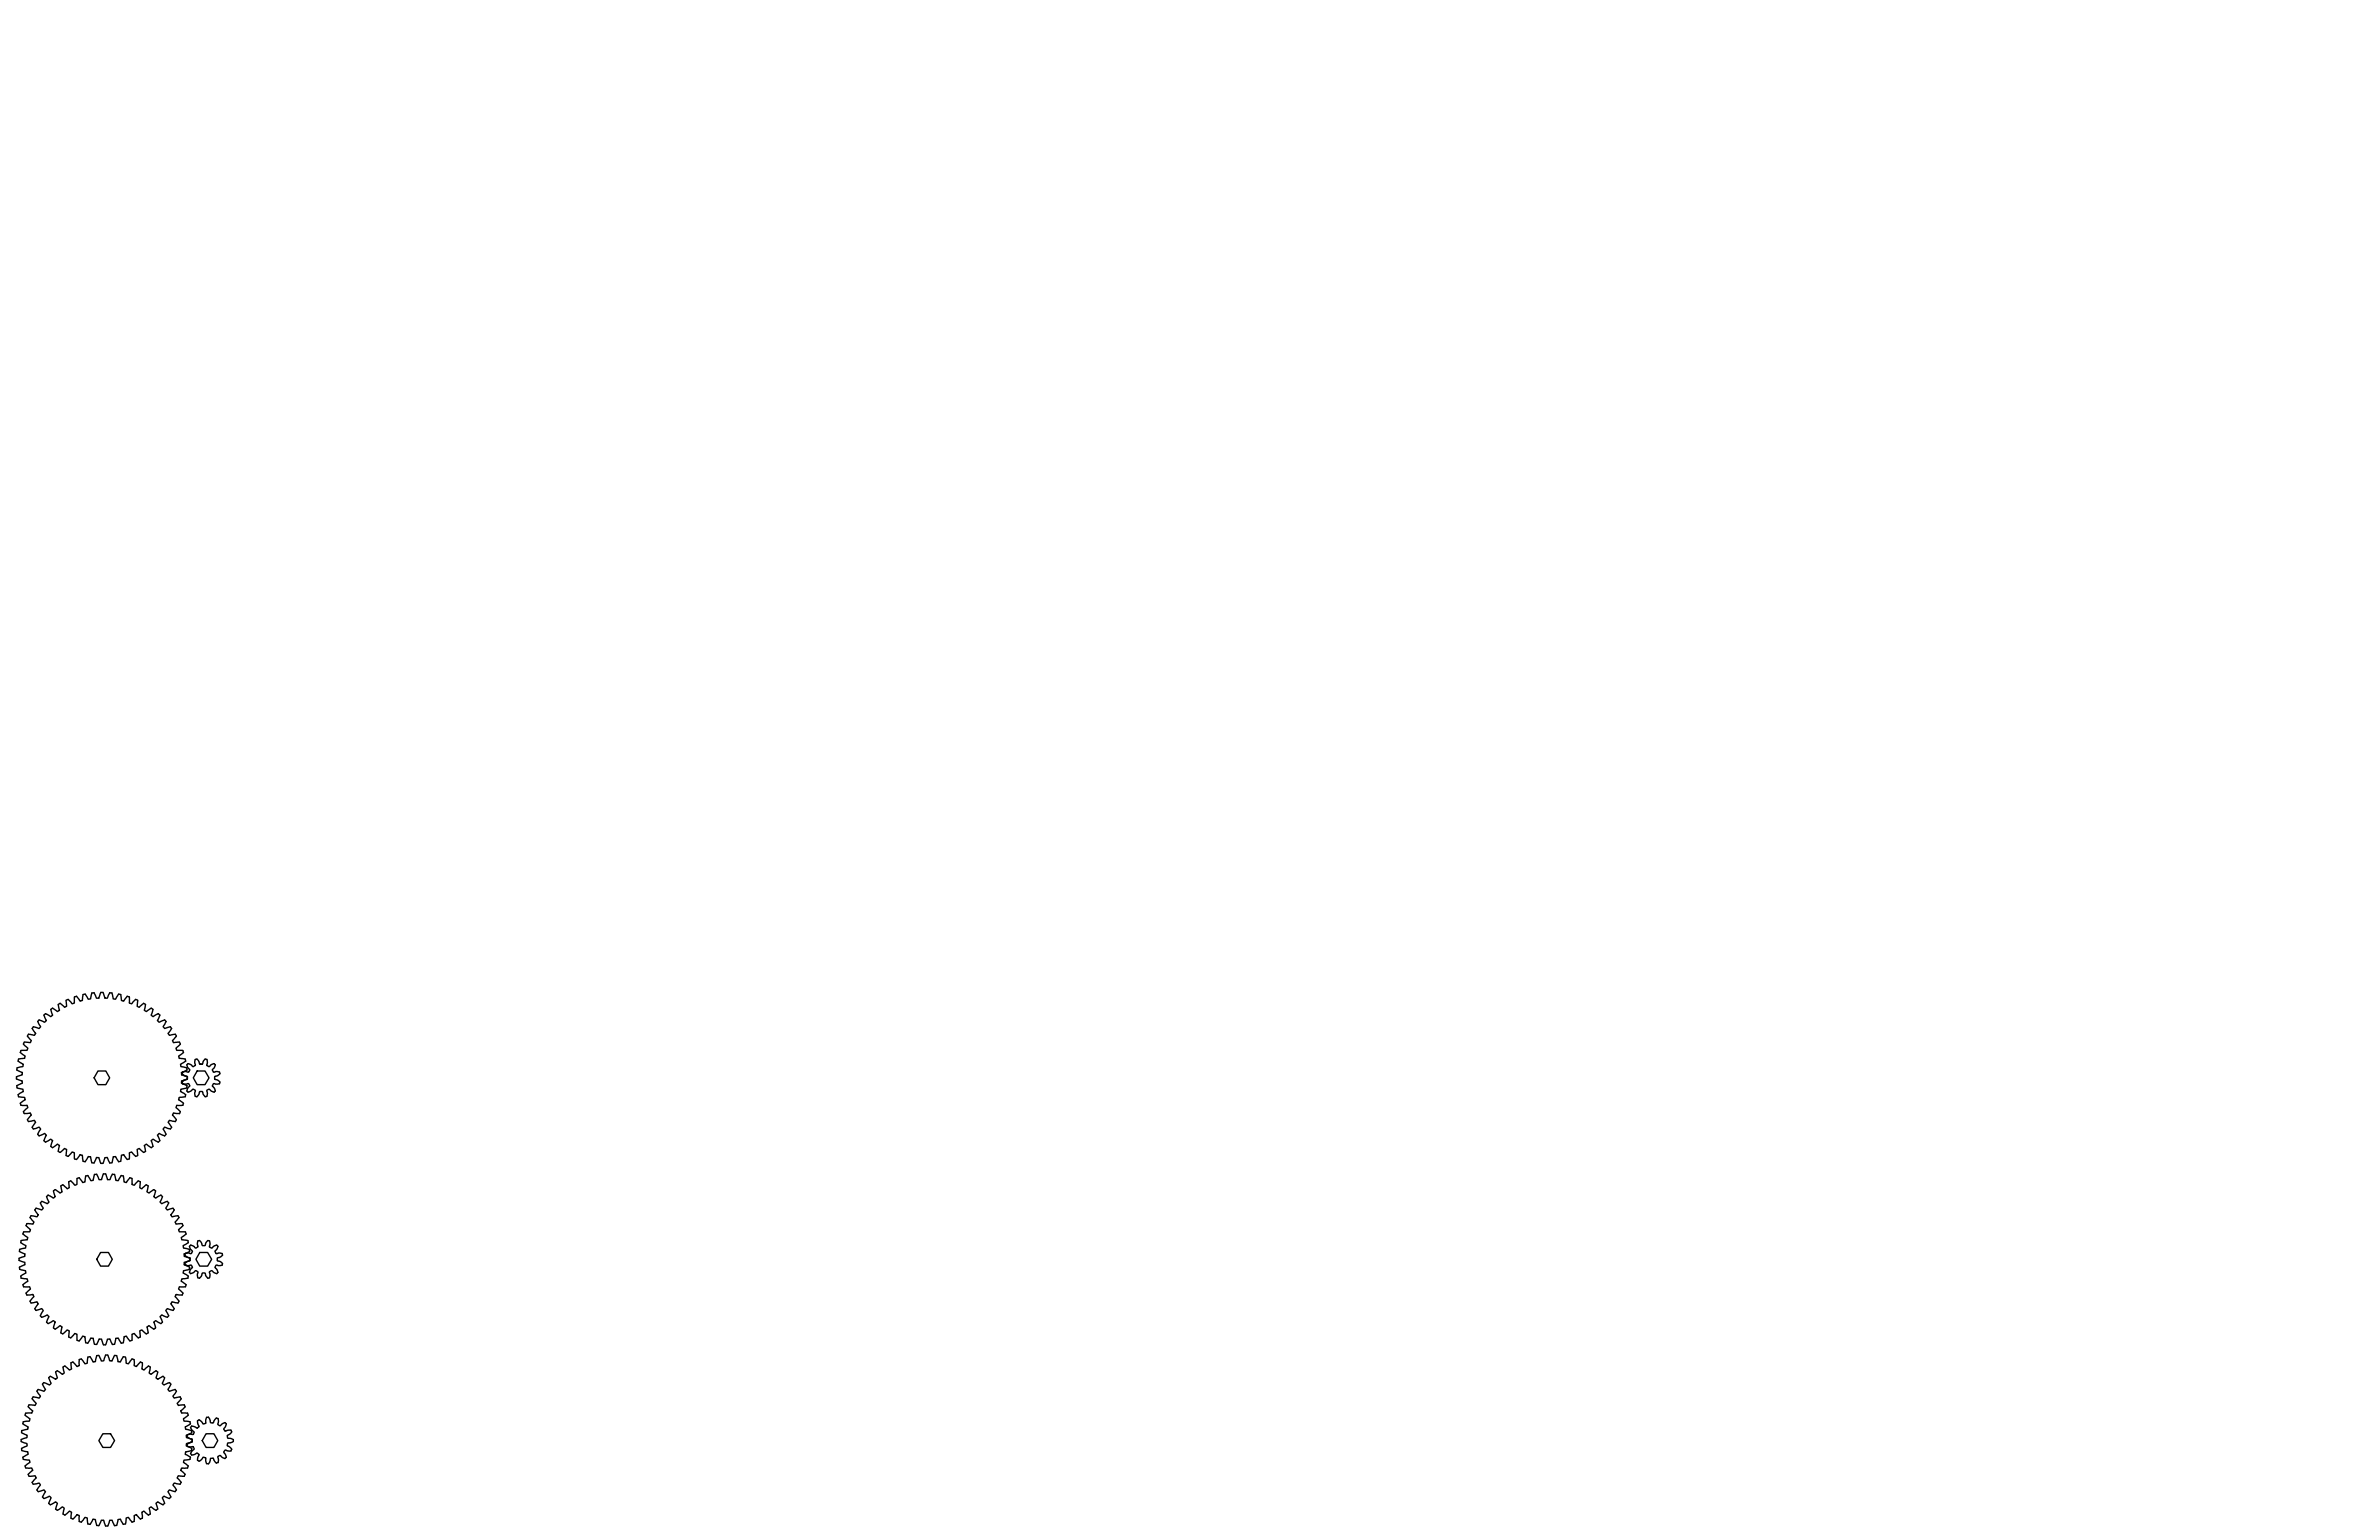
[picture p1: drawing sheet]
<svg xmlns="http://www.w3.org/2000/svg" width="864mm" height="559mm" viewBox="0 0 864 559" stroke-linecap="round" stroke-linejoin="round" font-family="sans-serif">
<!-- layer: Visible (ANSI) -->
<g fill="none" stroke="#000" stroke-width=".51">
<path d="M8.5 378.8l.8 .9a.78 .78 0 0 1 .8 .6 .78 .78 0 0 1-.4 .8h-.9a.81 .81 0 0 0-1 .1 .81 .81 0 0 0-.2 .9l.7 .6a.81 .81 0 0 1 .8 .4 .81 .81 0 0 1-.2 .9l-1 .1a.99 .99 0 0 0-1.3 1M10 376l.7 .9a.77 .77 0 0 1 .7 .6 .77 .77 0 0 1-.5 .8l-.9-.1a.98 .98 0 0 0-1.5 .7M14.2 370.1a1.08 1.08 0 0 0 .1 1.8l.2 .3a.62 .62 0 0 1-.1 .7 .62 .62 0 0 1-.7 .1l-.4-.1a.83 .83 0 0 0-.9-.3 .83 .83 0 0 0-.6 .8l1.2 1.6a.86 .86 0 0 1-1.5 .5 .95 .95 0 0 0-1.6 .5M18.5 366.3l.2 1.1a.83 .83 0 0 1-.2 1.5l-.9-.5a.86 .86 0 0 0-.9-.5 .86 .86 0 0 0-.7 .7l.8 1.7a.85 .85 0 0 1-.7 .6 .85 .85 0 0 1-.8-.4l-1.1-.4M19.1 365.8l-.7 .5M21.8 364.1a.95 .95 0 0 0-.5 1.5l.2 1a.72 .72 0 0 1-.6 .4 .72 .72 0 0 1-.7-.4l-1.1-.8M24 363l.1 1.1a.79 .79 0 0 1 .1 .9 .79 .79 0 0 1-.8 .4l-1.6-1.4M33.3 360.3l-.3 1.7a.64 .64 0 0 1-.7 .5 .64 .64 0 0 1-.6-.6l-.1-.2a.82 .82 0 0 0-.6-.8 .82 .82 0 0 0-.9 .2l-.1 .9a.85 .85 0 0 1-.1 .9 .85 .85 0 0 1-.8 .4l-.6-.9a.87 .87 0 0 0-.6-.7 .87 .87 0 0 0-.9 .2v1a.79 .79 0 0 1 0 .9 .79 .79 0 0 1-.8 .4l-.6-.7a1 1 0 0 0-1.6-.5M33.4 360.3a1.06 1.06 0 0 1 1.3 1.1 .71 .71 0 0 0 .8 .8 .71 .71 0 0 0 .6-.8l.1-.2a.82 .82 0 0 1 .3-.9 .82 .82 0 0 1 1 0l.3 .9a.82 .82 0 0 0 .2 .8 .82 .82 0 0 0 .9 .2l.4-.9a.83 .83 0 0 1 .5-.9 .83 .83 0 0 1 .9 .2l.3 1.4a.64 .64 0 0 0 .7 .5 .64 .64 0 0 0 .6-.6l.1-.2a.82 .82 0 0 1 .5-.8 .82 .82 0 0 1 1 .2l.1 .9a.85 .85 0 0 0 0 .9 .85 .85 0 0 0 .9 .4l.6-.9a.87 .87 0 0 1 .6-.7 .87 .87 0 0 1 .9 .2v1.2a.68 .68 0 0 0 .1 .9 .68 .68 0 0 0 1-.1l1.1-1.3M49.2 362.6l.8 .4M50 363l-.1 1.1a.79 .79 0 0 0-.1 .9 .79 .79 0 0 0 .8 .4l1.5-1.4M52.2 364.1a1.11 1.11 0 0 1 .4 1.7l-.1 .3a.6 .6 0 0 0 .3 .8 .6 .6 0 0 0 .8-.3l.3-.1a.87 .87 0 0 1 .8-.6 .87 .87 0 0 1 .8 .6l-.3 .9a.83 .83 0 0 0 .3 1.5l.9-.5a1 1 0 0 1 1.6-.1"/>
<path d="M58 368.4l-.9 1.9a.85 .85 0 0 0 .8 .6 .85 .85 0 0 0 .8-.4l1.1-.4M59.8 370.1a1.04 1.04 0 0 1-.2 1.8 .75 .75 0 0 0 0 1.1 .75 .75 0 0 0 1.1-.1 1 1 0 0 1 1.6 .3M62.3 373.2l-.8 1.1a.72 .72 0 0 0-.4 .7 .72 .72 0 0 0 .4 .7l1-.2a.95 .95 0 0 1 1.5 .5M64 376l-.7 .9a.77 .77 0 0 0-.7 .6 .77 .77 0 0 0 .5 .8l.9-.1a.99 .99 0 0 1 1.5 .7M65.5 378.8l-.9 .9a.78 .78 0 0 0-.7 .6 .78 .78 0 0 0 .4 .8h.9a.81 .81 0 0 1 1 .1 .81 .81 0 0 1 .2 .9l-.7 .6a.78 .78 0 0 0-.8 .5 .78 .78 0 0 0 .3 .8l.9 .1a.99 .99 0 0 1 1.3 1M6.2 387.5a1.07 1.07 0 0 0 1.2 1.4l.7 .3a.83 .83 0 0 1-.2 .9 .83 .83 0 0 1-.9 .2 .81 .81 0 0 0-.8 .4 .81 .81 0 0 0 0 .9l.8 .3a.87 .87 0 0 1 1.1 1.1l-.9 .4a.95 .95 0 0 0-1 1.4M6.2 394.7l1.1 .3a.86 .86 0 0 1 .9 .2 .86 .86 0 0 1 .2 .9l-1.8 1.1M6.6 397.2a1.09 1.09 0 0 0 1.5 .9l.9 .1a.87 .87 0 0 1 0 .9 .87 .87 0 0 1-.7 .5 1 1 0 0 0-.7 1.5M6.6 385.1l1 .6a.84 .84 0 0 1 .8 .4 .84 .84 0 0 1-.1 .9l-2.1 .5M35.6 388.6h2.8l1.4 2.5-1.4 2.5h-2.8l-1.4-2.5zM66.1 392.6l.2 .6M66.2 392.6l.9-.7-.7 .2a.56 .56 0 0 0-.5 .5 .56 .56 0 0 0 .4 .6"/>
<path d="M66.3 393.3l.5 .1a.95 .95 0 0 1 1 1.4M66.3 389l-.5 .2 .1 .8 1.2 .4-.4-.3a.69 .69 0 0 1-.4-1.1M66.3 393.3l1.3 .1a.75 .75 0 0 1 1.2 .3 .75 .75 0 0 1-.5 1l-.2 .2a.78 .78 0 0 0 0 1.2 .78 .78 0 0 0 1.2-.2 .84 .84 0 0 1 1.2-.5 .84 .84 0 0 1 .2 1.3l.2 1.1M66.3 393.2v.1M67.4 385.1l-1 .6a.78 .78 0 0 0-.8 .4 .78 .78 0 0 0 .1 .9l1 .2a.86 .86 0 0 1 .9 .2 .86 .86 0 0 1 .1 1l-1.4 .6M67.4 397.2a1.09 1.09 0 0 1-1.6 .9l-.8 .1a.87 .87 0 0 0 .7 1.4 .98 .98 0 0 1 .7 1.5M67.8 394.7l-1.1 .3a.86 .86 0 0 0-1 .2 .86 .86 0 0 0-.2 .9l1.9 1.1M68 390.7l-.7-.2a.67 .67 0 0 1 .7 .6 .67 .67 0 0 1-.7 .7l.7-.3v-.8M70.9 397.8l.2 .1a1.49 1.49 0 0 0 1.3-1.5 .73 .73 0 0 1 .9-.4 .73 .73 0 0 1 .4 1l.3 .4a.79 .79 0 0 0 1.1 .4M71.5 384.3a1.09 1.09 0 0 0-.8 1.3 .79 .79 0 0 1 .2 .9 .79 .79 0 0 1-.7 .5l-.5-.3a1.37 1.37 0 0 0-1.7-.5l.2 1.3a.8 .8 0 0 1 .5 1.1 .8 .8 0 0 1-1.3 .2l-1.1 .2M71.5 384.3l.8 1a.78 .78 0 0 0 .8 .8 .78 .78 0 0 0 .7-.9l.7-.9M71.6 388.6h2.8l1.5 2.5-1.5 2.5h-2.8l-1.4-2.5z"/>
<path d="M74.5 384.3l.4 .1a1.95 1.95 0 0 1 .2 2.1v.1a.85 .85 0 0 0 .8 .4 .85 .85 0 0 0 .7-.7l1.1-.3M77.7 396.3l-1-.4a.91 .91 0 0 0-.7-.6 .91 .91 0 0 0-.9 .3l.2 1-.2 1.2M77.7 386a1.15 1.15 0 0 1 0 1.5 .79 .79 0 0 0-.4 1.2 .79 .79 0 0 0 1.2 .1l1.2 .2M79.7 389l.1 .4a2.42 2.42 0 0 1-1.9 1.3 .91 .91 0 0 0 1.1 1.2l.8 .7M79.8 392.6l-.1 .6-1.3 .2a.77 .77 0 0 0-1.1 .2 .77 .77 0 0 0 .4 1.1l.2 .5a.75 .75 0 0 1-.2 1.1M7.6 401.1h2.2a.68 .68 0 0 1 .3 .8 .68 .68 0 0 1-.6 .5l-.2 .1a1 1 0 0 0-.5 1.6M8.8 404.1l2.2-.2a.87 .87 0 0 1-.3 1.5l-.7 .9M9.9 406.3a1.11 1.11 0 0 0 1.8 .4 .74 .74 0 0 1 .8-.2 .74 .74 0 0 1 .5 .7l-.7 .9a.81 .81 0 0 0-.5 .7 .81 .81 0 0 0 .6 .8l.9-.2a.77 .77 0 0 1 1.2-.1 .77 .77 0 0 1-.3 1.2 1 1 0 0 0 0 1.7M14.2 412.2l1.1-.5a.78 .78 0 0 1 1.2-.1 .78 .78 0 0 1-.1 1.2 .96 .96 0 0 0 .1 1.6M16.5 414.4l1.1-.5a.81 .81 0 0 1 .8-.5 .81 .81 0 0 1 .7 .6l-.6 2M18.4 416l.7 .5M19.1 416.4l1-.6a.78 .78 0 0 1 1.1-.4 .78 .78 0 0 1 .1 1.2l-.2 1.2"/>
<path d="M21.1 417.8l.7 .4M21.8 418.1l.9-.7a.77 .77 0 0 1 .7-.6 .77 .77 0 0 1 .8 .4l-.2 2.1M24 419.3l.7 .3M24.8 419.6l.8-.8a.79 .79 0 0 1 .5-.7 .79 .79 0 0 1 .9 .2l.1 2.2M49.2 419.6l-.8-.8a.78 .78 0 0 0-.6-.8 .78 .78 0 0 0-.9 .4v2.1M52.1 418.1l-.9-.7a.77 .77 0 0 0-.6-.6 .77 .77 0 0 0-.8 .4l.1 .9a1.03 1.03 0 0 1-.7 1.5M52.8 417.8l-.6 .4M57.5 414.4l-1.1-.5a.81 .81 0 0 0-.8-.5 .81 .81 0 0 0-.7 .6l.3 .7a1.27 1.27 0 0 1-.3 1.8l-1-.7a.78 .78 0 0 0-1.1-.4 .78 .78 0 0 0-.2 1.2l.2 1.2M58 413.9l-.6 .5M59.8 412.2l-1.1-.5a.78 .78 0 0 0-1.2-.1 .78 .78 0 0 0 .1 1.2l.4 1.1M62.3 409a1.13 1.13 0 0 1-1.8 .3l-.2-.1a.64 .64 0 0 0-.8 .2 .64 .64 0 0 0 .1 .8l.2 .3a1 1 0 0 1 0 1.7M64 406.3a1.11 1.11 0 0 1-1.7 .4l-.8-.2a.83 .83 0 0 0-.4 .8 .83 .83 0 0 0 .6 .8l.6 .9"/>
<path d="M65.2 404.1l-2.3-.2a.87 .87 0 0 0 .4 1.5l.7 .9M65.5 403.4l-.3 .7M66.4 401.1h-2.2a.68 .68 0 0 0-.3 .8 .68 .68 0 0 0 .6 .5l1 1M14.7 436.5l.5 1.1a.75 .75 0 0 1 .5 .8 .75 .75 0 0 1-.7 .6l-.8-.3a.83 .83 0 0 0-.9-.2 .83 .83 0 0 0-.5 .7l1.1 1.7a.86 .86 0 0 1-1.5 .4l-1.1-.2M15.2 435.9l-.6 .6M16.9 434.2l.9 2a.85 .85 0 0 1-.7 .6 .85 .85 0 0 1-.8-.4l-1.1-.5M17.5 433.7l-.6 .5M20 431.7a1.07 1.07 0 0 0-.3 1.8l.3 .6a.68 .68 0 0 1-1.1 .3l-1.4-.8M25.7 428.5a.95 .95 0 0 0-.7 1.5 .79 .79 0 0 1 .2 .9 .79 .79 0 0 1-.9 .4l-.6-.6a.84 .84 0 0 0-.8-.7 .84 .84 0 0 0-.8 .5l.4 1.9a.72 .72 0 0 1-.7 .5 .72 .72 0 0 1-.7-.5l-1-.7M27 420.5a1.1 1.1 0 0 0 1.6-.8 .72 .72 0 0 1 1-.6 .72 .72 0 0 1 .4 1.1 .83 .83 0 0 0 .1 .9 .83 .83 0 0 0 1 .2l.5-.7a.78 .78 0 0 1 .8-.9 .78 .78 0 0 1 .7 1.1l.2 1.1M28 427.6l-.1 1.2a.74 .74 0 0 1 0 1 .74 .74 0 0 1-1 0l-1.2-1.3M33.4 421.9a1.14 1.14 0 0 0 1.3-1.1 .73 .73 0 0 1 .4-.8 .73 .73 0 0 1 .8 .1l.7 2"/>
<path d="M36.6 422.1h.8M38.3 426a1.05 1.05 0 0 0-1.2 1.2 .69 .69 0 0 1-.5 1 .69 .69 0 0 1-.8-.7l-.2-.4a.83 .83 0 0 0-.4-.8 .83 .83 0 0 0-1 .1l-.2 1.1a.71 .71 0 0 1-.2 .8 .71 .71 0 0 1-.8 .1l-.5-.9a.85 .85 0 0 0-.5-.8 .85 .85 0 0 0-.9 .2l-.2 1a.85 .85 0 0 1 0 .9 .85 .85 0 0 1-.9 .3l-.5-.9a1 1 0 0 0-1.5-.6M38.4 426l.3 1a.82 .82 0 0 0 .2 .9 .82 .82 0 0 0 .9 .2l1-2M40.8 426.1a1.07 1.07 0 0 1 1.1 1.4 .71 .71 0 0 0 .2 .8 .71 .71 0 0 0 .8 .1l.5-.9a.85 .85 0 0 1 .5-.8 .85 .85 0 0 1 .9 .2l.2 1a.85 .85 0 0 0 0 .9 .85 .85 0 0 0 .8 .3l1.3-1.7M46.9 420.5a1.1 1.1 0 0 1-1.6-.8 .76 .76 0 0 0-.4-.7 .76 .76 0 0 0-.8 .2l-.1 1a.83 .83 0 0 1-.1 .9 .83 .83 0 0 1-1 .2l-.5-.7a.78 .78 0 0 0-.9-.9 .78 .78 0 0 0-.6 1.1 .96 .96 0 0 1-1.1 1.2l-.5-1.1a.7 .7 0 0 0-.4-.9 .7 .7 0 0 0-.9 .5l-.6 1.6M47.2 427.4a1.01 1.01 0 0 1 .7 1.5 .73 .73 0 0 0 .1 .9 .73 .73 0 0 0 .8 .2l1.4-1.5M50.2 428.5a.95 .95 0 0 1 .7 1.5 .79 .79 0 0 0-.2 .9 .79 .79 0 0 0 .9 .4l.6-.6a.84 .84 0 0 1 .7-.7 .84 .84 0 0 1 .9 .5l-.3 1.5a.6 .6 0 0 0 .3 .7 .6 .6 0 0 0 .7-.2l1.3-.8M55.9 431.7a1.07 1.07 0 0 1 .2 1.8l-.2 .6a.68 .68 0 0 0 1.1 .3l1.4-.8M58.4 433.7l.6 .5M59 434.2l-.9 2a.85 .85 0 0 0 .7 .6 .85 .85 0 0 0 .8-.4l1.1-.5M60.7 435.9a1.04 1.04 0 0 1-.1 1.8 .75 .75 0 0 0-.1 1.1 .75 .75 0 0 0 1.2-.1 .83 .83 0 0 1 .9-.2 .83 .83 0 0 1 .5 .7l-.6 1a.72 .72 0 0 0-.5 .6 .72 .72 0 0 0 .5 .7l.9-.2a.95 .95 0 0 1 1.6 .5M6.9 457.3l1.1 .5a.87 .87 0 0 1 1.1 1.1l-1 .4a.8 .8 0 0 0-.9 .4 .8 .8 0 0 0 .2 .9l.9 .3a.86 .86 0 0 1 .9 .1 .86 .86 0 0 1 .2 1l-.9 .4a1.03 1.03 0 0 0-.8 1.4l1.1 .2a.78 .78 0 0 1 1.2 .5 .78 .78 0 0 1-.8 1 .8 .8 0 0 0-.7 .6 .8 .8 0 0 0 .3 .8l2 .1a.83 .83 0 0 1 .2 .8 .83 .83 0 0 1-.7 .6 .81 .81 0 0 0-.7 .6 .81 .81 0 0 0 .4 .9l2-.1a.87 .87 0 0 1-.4 1.4l-.7 .9"/>
<path d="M10.9 441.8l.7 .9a.77 .77 0 0 1 .7 .7 .77 .77 0 0 1-.4 .8l-1-.1a.85 .85 0 0 0-.9-.1 .85 .85 0 0 0-.4 .9l.7 .6a.78 .78 0 0 1 .7 .6 .78 .78 0 0 1-.3 .9h-1a.81 .81 0 0 0-.9 0 .81 .81 0 0 0-.3 .9l.7 .6a.81 .81 0 0 1 .8 .5 .81 .81 0 0 1-.2 .9l-1 .1a.81 .81 0 0 0-.9 .1 .81 .81 0 0 0-.2 .9l.8 .5a.82 .82 0 0 1 .8 .5 .82 .82 0 0 1 0 .9l-1 .1a.86 .86 0 0 0-.9 .3 .86 .86 0 0 0-.2 .9l.9 .5a.7 .7 0 0 1 .9 .4 .7 .7 0 0 1-.4 .9l-.6 .1a1.09 1.09 0 0 0-1.1 1.3M11.3 441.1l-.4 .7M36.5 454.5h2.9l1.4 2.4-1.4 2.5h-2.9l-1.4-2.5zM65 441.8l-.7 .9a.77 .77 0 0 0-.7 .7 .77 .77 0 0 0 .4 .8l2.1-.2M66.1 444a.93 .93 0 0 1-.5 1.5 .78 .78 0 0 0-.8 .6 .78 .78 0 0 0 .4 .9h1a.81 .81 0 0 1 .9 0 .81 .81 0 0 1 .3 .9l-.8 .6a.78 .78 0 0 0-.8 .5 .78 .78 0 0 0 .3 .9l1 .1a.81 .81 0 0 1 .9 .1 .81 .81 0 0 1 .1 .9l-.7 .5a.78 .78 0 0 0-.9 .4 .78 .78 0 0 0 .2 1l2 .4M67.1 458.5l.2 .6M67.1 458.5l1-.8-.2 .1a.87 .87 0 0 0-1.1 1.1l1 .4a.95 .95 0 0 1 .9 1.3M67.2 454.9l-.4 .1a.83 .83 0 0 0 .2 .9 .83 .83 0 0 0 .9 .2l.2 .1-1-.8M67.2 459l1.4 .2a.75 .75 0 0 1 1.1 .4 .75 .75 0 0 1-.5 1l-.1 .2a.78 .78 0 0 0-.1 1.2 .78 .78 0 0 0 1.2-.2 .84 .84 0 0 1 1.3-.5 .84 .84 0 0 1 .1 1.3v.1a.77 .77 0 0 0 .6 1.1 .77 .77 0 0 0 .9-.8 .95 .95 0 0 1 1.2-1.1l.3 .4a1.35 1.35 0 0 0 1.3 1.4 1.94 1.94 0 0 0 .1-2.1v-.1a.86 .86 0 0 1 .9-.4 .86 .86 0 0 1 .7 .6l.1 .1a.78 .78 0 0 0 1.2 .1 .78 .78 0 0 0-.2-1.2v-.1a.89 .89 0 0 1-.6-.7 .89 .89 0 0 1 .4-.9l.6 .2 1.5-.2M67.3 454.9l-.2 .6M68.7 453.3a1.07 1.07 0 0 1-1.1 1.4l-.4 .2M69 457.3l-.7 .3a.67 .67 0 0 0 .7-.6 .67 .67 0 0 0-.7-.7l.7 .3v.8"/>
<path d="M71.8 450.3l-.2 1.1a.8 .8 0 0 1-.1 1.3 .8 .8 0 0 1-1.2-.5l-.2-.1a.76 .76 0 0 0-1.2 0 .76 .76 0 0 0 .3 1.2 .8 .8 0 0 1 .4 1.2 .8 .8 0 0 1-1.2 .2l-1.2 .2M71.8 450.3a1.13 1.13 0 0 1 1.4 .9 .77 .77 0 0 0 .9 .8 .77 .77 0 0 0 .6-1 .82 .82 0 0 1 1.1-.8 .82 .82 0 0 1 .4 1.3v.1a.77 .77 0 0 0 .3 1.2 .77 .77 0 0 0 1.1-.6l.1-.1a.78 .78 0 0 1 1.2 0 .78 .78 0 0 1-.2 1.2 .82 .82 0 0 0-.5 1.2 .82 .82 0 0 0 1.3 .2h.4a.79 .79 0 0 1 .9 .8M72.5 454.5h2.9l1.4 2.4-1.4 2.5h-2.9l-1.4-2.5zM80.8 455.4l-.9 .8a.83 .83 0 0 0-1 .8 .83 .83 0 0 0 1 .8l.9 .7-.2 .6M10.9 472.1l.4 .7M11.3 472.8l1.1-.2a.83 .83 0 0 1 .9-.2 .83 .83 0 0 1 .6 .7l-1.3 1.8M12.6 474.9l.5 .6M13.1 475.5l1.1-.3a.72 .72 0 0 1 1-.3 .72 .72 0 0 1 .3 1l-.8 1.5M14.6 477.4a1.17 1.17 0 0 0 1.8 .1 .71 .71 0 0 1 .8-.4 .71 .71 0 0 1 .6 .7l-.9 1.9M16.9 479.8l.6 .5M59 479.8a1.1 1.1 0 0 1-1.9-.2 .73 .73 0 0 0-.7-.4 .73 .73 0 0 0-.6 .5l.3 .8a1.27 1.27 0 0 1-.2 1.8l-1-.7a.78 .78 0 0 0-1.2-.3 .78 .78 0 0 0-.1 1.2 .98 .98 0 0 1-.5 1.5M61.3 477.4a1.16 1.16 0 0 1-1.9 .1 .71 .71 0 0 0-.7-.4 .71 .71 0 0 0-.6 .7l.9 1.9"/>
<path d="M62.8 475.5l-1.1-.3a.8 .8 0 0 0-.9-.3 .8 .8 0 0 0-.6 .7l1 1.8M63.3 474.9l-.5 .6M65 472.1a1.11 1.11 0 0 1-1.8 .5l-.7-.2a.83 .83 0 0 0-.5 .8 .83 .83 0 0 0 .6 .7l.6 1M66.1 469.9l-2.2-.1a.87 .87 0 0 0 .4 1.4l.7 .9M66.4 469.2l-.3 .8M68.7 460.6l-1.1 .3a.86 .86 0 0 0-.9 .1 .86 .86 0 0 0-.2 1l.7 .3a1.26 1.26 0 0 1 1 1.5l-1.1 .2a.78 .78 0 0 0-1.2 .4 .78 .78 0 0 0 .7 1.1 .98 .98 0 0 1 .7 1.4l-2.2 .1a.83 .83 0 0 0-.2 .8 .83 .83 0 0 0 .7 .6l.8 .8M17.5 480.3l1-.6a.81 .81 0 0 1 .8-.5 .81 .81 0 0 1 .8 .6l-.4 .9a.83 .83 0 0 0-.3 .9 .83 .83 0 0 0 .9 .6l.7-.6a.78 .78 0 0 1 1.2-.3 .78 .78 0 0 1 .1 1.2 .97 .97 0 0 0 .5 1.5M18.2 499.4a1.13 1.13 0 0 0 0 1.8 .73 .73 0 0 1 .3 .8 .73 .73 0 0 1-.7 .5l-1.9-.8M20.2 497.9l.3 1.1a.79 .79 0 0 1 .4 .9 .79 .79 0 0 1-.8 .5l-1.8-1M20.8 497.4l-.6 .4M22.8 484l.9-.7a.77 .77 0 0 1 .6-.7 .77 .77 0 0 1 .8 .4l-.1 .9a.83 .83 0 0 0 0 1 .83 .83 0 0 0 .8 .4l.7-.7a.79 .79 0 0 1 .6-.7 .79 .79 0 0 1 .8 .3l.1 2.1M22.9 496.1l.2 1.1a.79 .79 0 0 1-.1 1.3 .79 .79 0 0 1-1.2-.5l-1-.6"/>
<path d="M23.5 495.6l-.6 .4M26.4 494.2a1.17 1.17 0 0 0-.6 1.7 .73 .73 0 0 1 .1 .9 .73 .73 0 0 1-.7 .3l-1.6-1.4M28 486.4l.7 .2M28.8 486.5l.7-.9a.85 .85 0 0 1 .5-.7 .85 .85 0 0 1 .9 .1l.2 2.2M28.8 493.4v2.2a.84 .84 0 0 1-.9 .2 .84 .84 0 0 1-.6-.8l-.8-.8M29.5 493.1l-.8 .2M31.1 487.2l.8 .2M31.9 487.4l.6-1a.78 .78 0 0 1 .9-.8 .78 .78 0 0 1 .6 1l.3 1.1M31.9 492.5l-.2 1.1a.84 .84 0 0 1 0 1 .84 .84 0 0 1-.9 .3l-1.3-1.8M32.6 492.3l-.7 .1M34.3 487.8l.8 .1M35.1 487.8l.5-1a.7 .7 0 0 1 .5-.9 .7 .7 0 0 1 .9 .4l.1 .6a1.01 1.01 0 0 0 1.2 1.1"/>
<path d="M35.1 491.9l-.3 1.2a.77 .77 0 0 1-.6 1.1 .77 .77 0 0 1-.9-.9l-.6-1M35.9 491.8l-.8 .1M38.4 491.7l-.5 1.1a.84 .84 0 0 1-.2 .9 .84 .84 0 0 1-.9 .1l-.9-1.9M39.1 491.7h-.8M39.1 491.7l.5 1.1a.84 .84 0 0 0 .2 .9 .84 .84 0 0 0 .9 .1l.9-1.9M40.8 487.8l-.5-1a.7 .7 0 0 0-.5-.9 .7 .7 0 0 0-.9 .4l-.5 1.6M41.6 491.8l.7 .1M41.6 487.8l-.8 .1M42.4 491.9l.3 1.2a.77 .77 0 0 0 .6 1.1 .77 .77 0 0 0 .8-.9l.7-1M44 487.4l-.6-1a.78 .78 0 0 0-.9-.8 .78 .78 0 0 0-.7 1l-.2 1.1M44.8 492.3l.7 .1M44.8 487.2l-.8 .2"/>
<path d="M45.6 492.5l.1 1.1a.84 .84 0 0 0 .1 1 .84 .84 0 0 0 .9 .3l1.2-1.8M47.1 486.5l-.7-.9a.85 .85 0 0 0-.5-.7 .85 .85 0 0 0-.9 .1l-.2 2.2M47.9 493.1l.8 .2M48.7 493.4v2.2a.84 .84 0 0 0 .9 .2 .84 .84 0 0 0 .6-.8 1.01 1.01 0 0 1 1.5-.5M51.7 494.5l-.1 1.2a.78 .78 0 0 0 .2 1.3 .78 .78 0 0 0 1.2-.6l.9-.7M53.1 484l-.9-.7a.77 .77 0 0 0-.6-.7 .77 .77 0 0 0-.9 .4l.2 .9a1.03 1.03 0 0 1-.7 1.6l-.9-.9a.78 .78 0 0 0-.5-.7 .78 .78 0 0 0-.9 .4v.8a.99 .99 0 0 1-.7 1.5M53.9 495.6a1.11 1.11 0 0 1 .5 1.8 .74 .74 0 0 0-.2 .8 .74 .74 0 0 0 .7 .5l.8-.7a.81 .81 0 0 1 .8-.5 .81 .81 0 0 1 .7 .6l-.2 .9a.79 .79 0 0 0-.4 .9 .79 .79 0 0 0 .7 .5l.9-.5a.81 .81 0 0 1 .8-.4 .81 .81 0 0 1 .7 .7l-.3 .8a.81 .81 0 0 0-.5 .8 .81 .81 0 0 0 .7 .7l.7-.3a1.25 1.25 0 0 1 1.5-.2l.2 .2M7.9 519.9l1 .5a.84 .84 0 0 1 .9 .3 .84 .84 0 0 1 0 1l-2.1 .7M8.3 516.6l1 .7a.81 .81 0 0 1 .8 .4 .81 .81 0 0 1-.1 1l-.9 .1a1.02 1.02 0 0 0-1.3 1M8.4 515.9l-.1 .7M9.1 513.5l1.1 .8a.71 .71 0 0 1 .7 .6 .71 .71 0 0 1-.4 .8l-2 .2M9.3 512.7l-.2 .8"/>
<path d="M10.3 510.5l.7 .8a.77 .77 0 0 1 .7 1 .77 .77 0 0 1-1.2 .4l-1.1 .1M10.5 509.7l-.3 .7M11.7 507.6l.7 .8a.87 .87 0 0 1 .7 .7 .87 .87 0 0 1-.3 .9l-2.2-.2M13.4 504.8l.6 1a.78 .78 0 0 1 .7 .7 .78 .78 0 0 1-.6 .8l-.9-.3a1.06 1.06 0 0 0-1.6 .5M13.8 504.2l-.4 .6M15.4 502.3l.5 1a.83 .83 0 0 1 .5 .8 .83 .83 0 0 1-.5 .7l-2-.6M15.9 501.7l-.5 .5M62 502.3l-.5 1a.83 .83 0 0 0-.5 .8 .83 .83 0 0 0 .5 .7l2.1-.6M63.6 504.2l.4 .6M64.1 504.8l-.7 1a.8 .8 0 0 0-.6 .7 .8 .8 0 0 0 .5 .8l2.1-.4M65.4 506.9l.4 .6M65.8 507.6l-.8 .8a.87 .87 0 0 0-.6 .7 .87 .87 0 0 0 .3 .9l1-.2a.83 .83 0 0 1 1 0 .83 .83 0 0 1 .4 .9l-.7 .6a.77 .77 0 0 0-.6 1 .77 .77 0 0 0 1.1 .4 .98 .98 0 0 1 1.4 .8"/>
<path d="M68.3 513.5l-.9 .7a.85 .85 0 0 0-.7 .6 .85 .85 0 0 0 .2 .9h.9a.86 .86 0 0 1 .9 .1 .86 .86 0 0 1 .3 1l-1 .6a.71 .71 0 0 0-.7 .4 .71 .71 0 0 0 .1 .8l1 .2a.86 .86 0 0 1 .9 .3 .86 .86 0 0 1 .1 .9l-1.3 .6 1.1-.2a.77 .77 0 0 0 .9 .1 .77 .77 0 0 0 .4-.9l-1-.9a.77 .77 0 0 1 .1-1.2M75 514.3l-.3 .9a.88 .88 0 0 1-.5 1.4l-.6-.1a1.82 1.82 0 0 0-1.5-1.2l-.4 .3 .1 .9 .5 1-.3 .4-.5 .3-.6-.4-1.4-.3M75 514.3a1.07 1.07 0 0 1 1.3 .9l.1 1 .9 .2 1.2-1.9M78.5 514.5l.7 .2M79.2 514.7l.1 1.1a1 1 0 0 0 .2 1.4l.4 .1 .8-.7a.79 .79 0 0 1 1.2-.2 .79 .79 0 0 1 0 1.3 .84 .84 0 0 0-.4 1.3l.2 .3 1.2-.4 1 .1M83.8 519a1.09 1.09 0 0 1-.6 1.5 .75 .75 0 0 0-.7 .5 .75 .75 0 0 0 .2 .8l.4 .1a1.43 1.43 0 0 1 1.6 .9l-.2 .4-.9 .4a.73 .73 0 0 0-.9 0 .73 .73 0 0 0-.2 .8l1.6 1.5M7.7 522.3a1.2 1.2 0 0 0 1.3 1.3l.4 .1a.66 .66 0 0 1 .4 .8 .66 .66 0 0 1-.7 .5l-1.2 .6M7.8 525.6a1.09 1.09 0 0 0 1.5 1.1 .74 .74 0 0 1 .9 .7 .74 .74 0 0 1-.9 .7l-1 .7M8.3 528.8l.1 .7M8.5 529.5l1.2 .2a.84 .84 0 0 1 .9 .1 .84 .84 0 0 1 .3 .9l-1.8 1.2M9.1 531.9l.2 .8M9.4 532.7l1.1 .1a.77 .77 0 0 1 1.2 .3 .77 .77 0 0 1-.7 1.1l-.7 .8"/>
<path d="M10.2 535l.3 .7M10.6 535.7l1.1-.1a.77 .77 0 0 1 1.2 .2 .77 .77 0 0 1-.5 1.2l-.7 .9M11.6 537.9a1.15 1.15 0 0 0 1.9 .5 .7 .7 0 0 1 .7-.2 .7 .7 0 0 1 .5 .7l-1.3 1.7M37.3 520.3h2.8l1.5 2.4-1.5 2.5h-2.8l-1.4-2.5zM65.4 538.5l-.9-.1a1.16 1.16 0 0 0-1.7 .4l1.3 1.8M67.6 520.8l.4-.2a1.03 1.03 0 0 0 .8 1.4l-.2-.1a.84 .84 0 0 1-.8-.2 .84 .84 0 0 1-.2-.9zM67.7 523.8l1.1-.3-.3 .2a.75 .75 0 0 0-.5 1.1l-.4-.2zM68.1 532.7l-1.2 .1a.77 .77 0 0 0-1.1 .3 .77 .77 0 0 0 .6 1.1 .83 .83 0 0 1 .7 .6 .83 .83 0 0 1-.4 .9l-1-.1a.77 .77 0 0 0-1.2 .2 .77 .77 0 0 0 .5 1.2 .95 .95 0 0 1 .4 1.6M69.1 528.8a.94 .94 0 0 1-1.3 .9 .84 .84 0 0 0-.9 .1 .84 .84 0 0 0-.3 .9l.8 .5a.95 .95 0 0 1 .7 1.5M69.5 528l2.1-.8 .7 .6-.2 .5a1.3 1.3 0 0 0 0 1.8l.2 .1M69.6 527.9a.93 .93 0 0 1 .1-1.4l.8-.7-.3-.8-2.1-.1 .3 .1a1.21 1.21 0 0 1 1.1 1.1v.2l-1.1 .4a.77 .77 0 0 0-1.1 .5 .77 .77 0 0 0 .8 .9l1.1 .7M69.7 522.3v.8l-.6 .3 .7-.2v-.9l-.7-.2 .6 .3"/>
<path d="M72.3 530.2l1.4-1.4 .9 .2 .4 2.1M74.8 520.3h2.9l1.4 2.4-1.4 2.5h-2.9l-1.4-2.5zM78.5 530.9l-1.2-1.8-.9 .2-.3 1.2a.81 .81 0 0 1-1.1 .6M79.2 530.7l-.7 .2M81.7 529.3l-1.8-1.2-.4 .2a1.25 1.25 0 0 0-.2 1.6l-.1 .8M84.1 525.8a1.23 1.23 0 0 1-1.9 .4h-.5l-.2 .3a.98 .98 0 0 0 .4 1.4v.1a.76 .76 0 0 1-.2 1.2M13.4 540.6l.4 .6M13.9 541.3l1.1-.3a.85 .85 0 0 1 .9-.4 .85 .85 0 0 1 .6 .7l-1.1 1.9 .5 .5M15.9 543.8l1.1-.4a.81 .81 0 0 1 .8-.5 .81 .81 0 0 1 .7 .7l-.4 .8a1.04 1.04 0 0 0 .1 1.6M18.3 546l1.9-1a.86 .86 0 0 1 .6 .6 .86 .86 0 0 1-.3 .9l-.3 1.1M20.2 547.6l.6 .4M20.8 548l1.8-1.2a.82 .82 0 0 1 .7 .6 .82 .82 0 0 1-.2 .9l-.2 1.1"/>
<path d="M22.9 549.4l.6 .4M23.6 549.8l.8-.8a.87 .87 0 0 1 .7-.6 .87 .87 0 0 1 .9 .3l-.2 2.2M25.7 550.9l.7 .3M26.5 551.2l.9-1a.75 .75 0 0 1 .6-.6 .75 .75 0 0 1 .8 .3l-.1 1a.82 .82 0 0 0 .1 1 .82 .82 0 0 0 .9 .2l.6-.7a.81 .81 0 0 1 .5-.7 .81 .81 0 0 1 .9 .2v.9a.83 .83 0 0 0 .2 1 .83 .83 0 0 0 .9 .2l.6-1a.71 .71 0 0 1 .4-.7 .71 .71 0 0 1 .8 .1l.5 2.1M35.1 553.5a.94 .94 0 0 0 1.3-.9 .82 .82 0 0 1 .3-.9 .82 .82 0 0 1 .9 0l.8 2M42.3 553.5a.91 .91 0 0 1-1.2-.9 .84 .84 0 0 0-.4-.9 .84 .84 0 0 0-.9 0l-.2 .9a.96 .96 0 0 1-1.3 1.1M48.7 552.1a1.06 1.06 0 0 1-1.6-.9 .76 .76 0 0 0-1-.5 .76 .76 0 0 0-.4 1.1 .83 .83 0 0 1-.1 1 .83 .83 0 0 1-1 .2l-.5-1a.74 .74 0 0 0-.5-.7 .74 .74 0 0 0-.8 .1l-.4 2.1M51 551.2l-1-1a.75 .75 0 0 0-.5-.6 .75 .75 0 0 0-.8 .3v2.2M51.7 550.9l-.7 .3M54.5 549.4a1.03 1.03 0 0 1-1.7-.5l-.6-.6a.93 .93 0 0 0-.8 .7 .93 .93 0 0 0 .3 .9v1M56.6 548l-1.7-1.2a.82 .82 0 0 0-.8 .6 .82 .82 0 0 0 .3 .9l.1 1.1M62 543.2a1.02 1.02 0 0 1-1.7 0 .73 .73 0 0 0-.8-.3 .73 .73 0 0 0-.6 .7l.5 .8a.85 .85 0 0 1 .3 .9 .85 .85 0 0 1-.7 .6l-1.7-.9a.86 .86 0 0 0-.7 .6 .86 .86 0 0 0 .4 .9 .93 .93 0 0 1-.4 1.5"/>
<path d="M64 540.6a1.03 1.03 0 0 1-1.7 .3 .71 .71 0 0 0-.8-.2 .71 .71 0 0 0-.5 .6l1 1.9"/>
</g>
<g fill="#000">
<circle cx="67.2" cy="459" r=".25"/>
<circle cx="68.8" cy="523.5" r=".25"/>
</g>
</svg>
